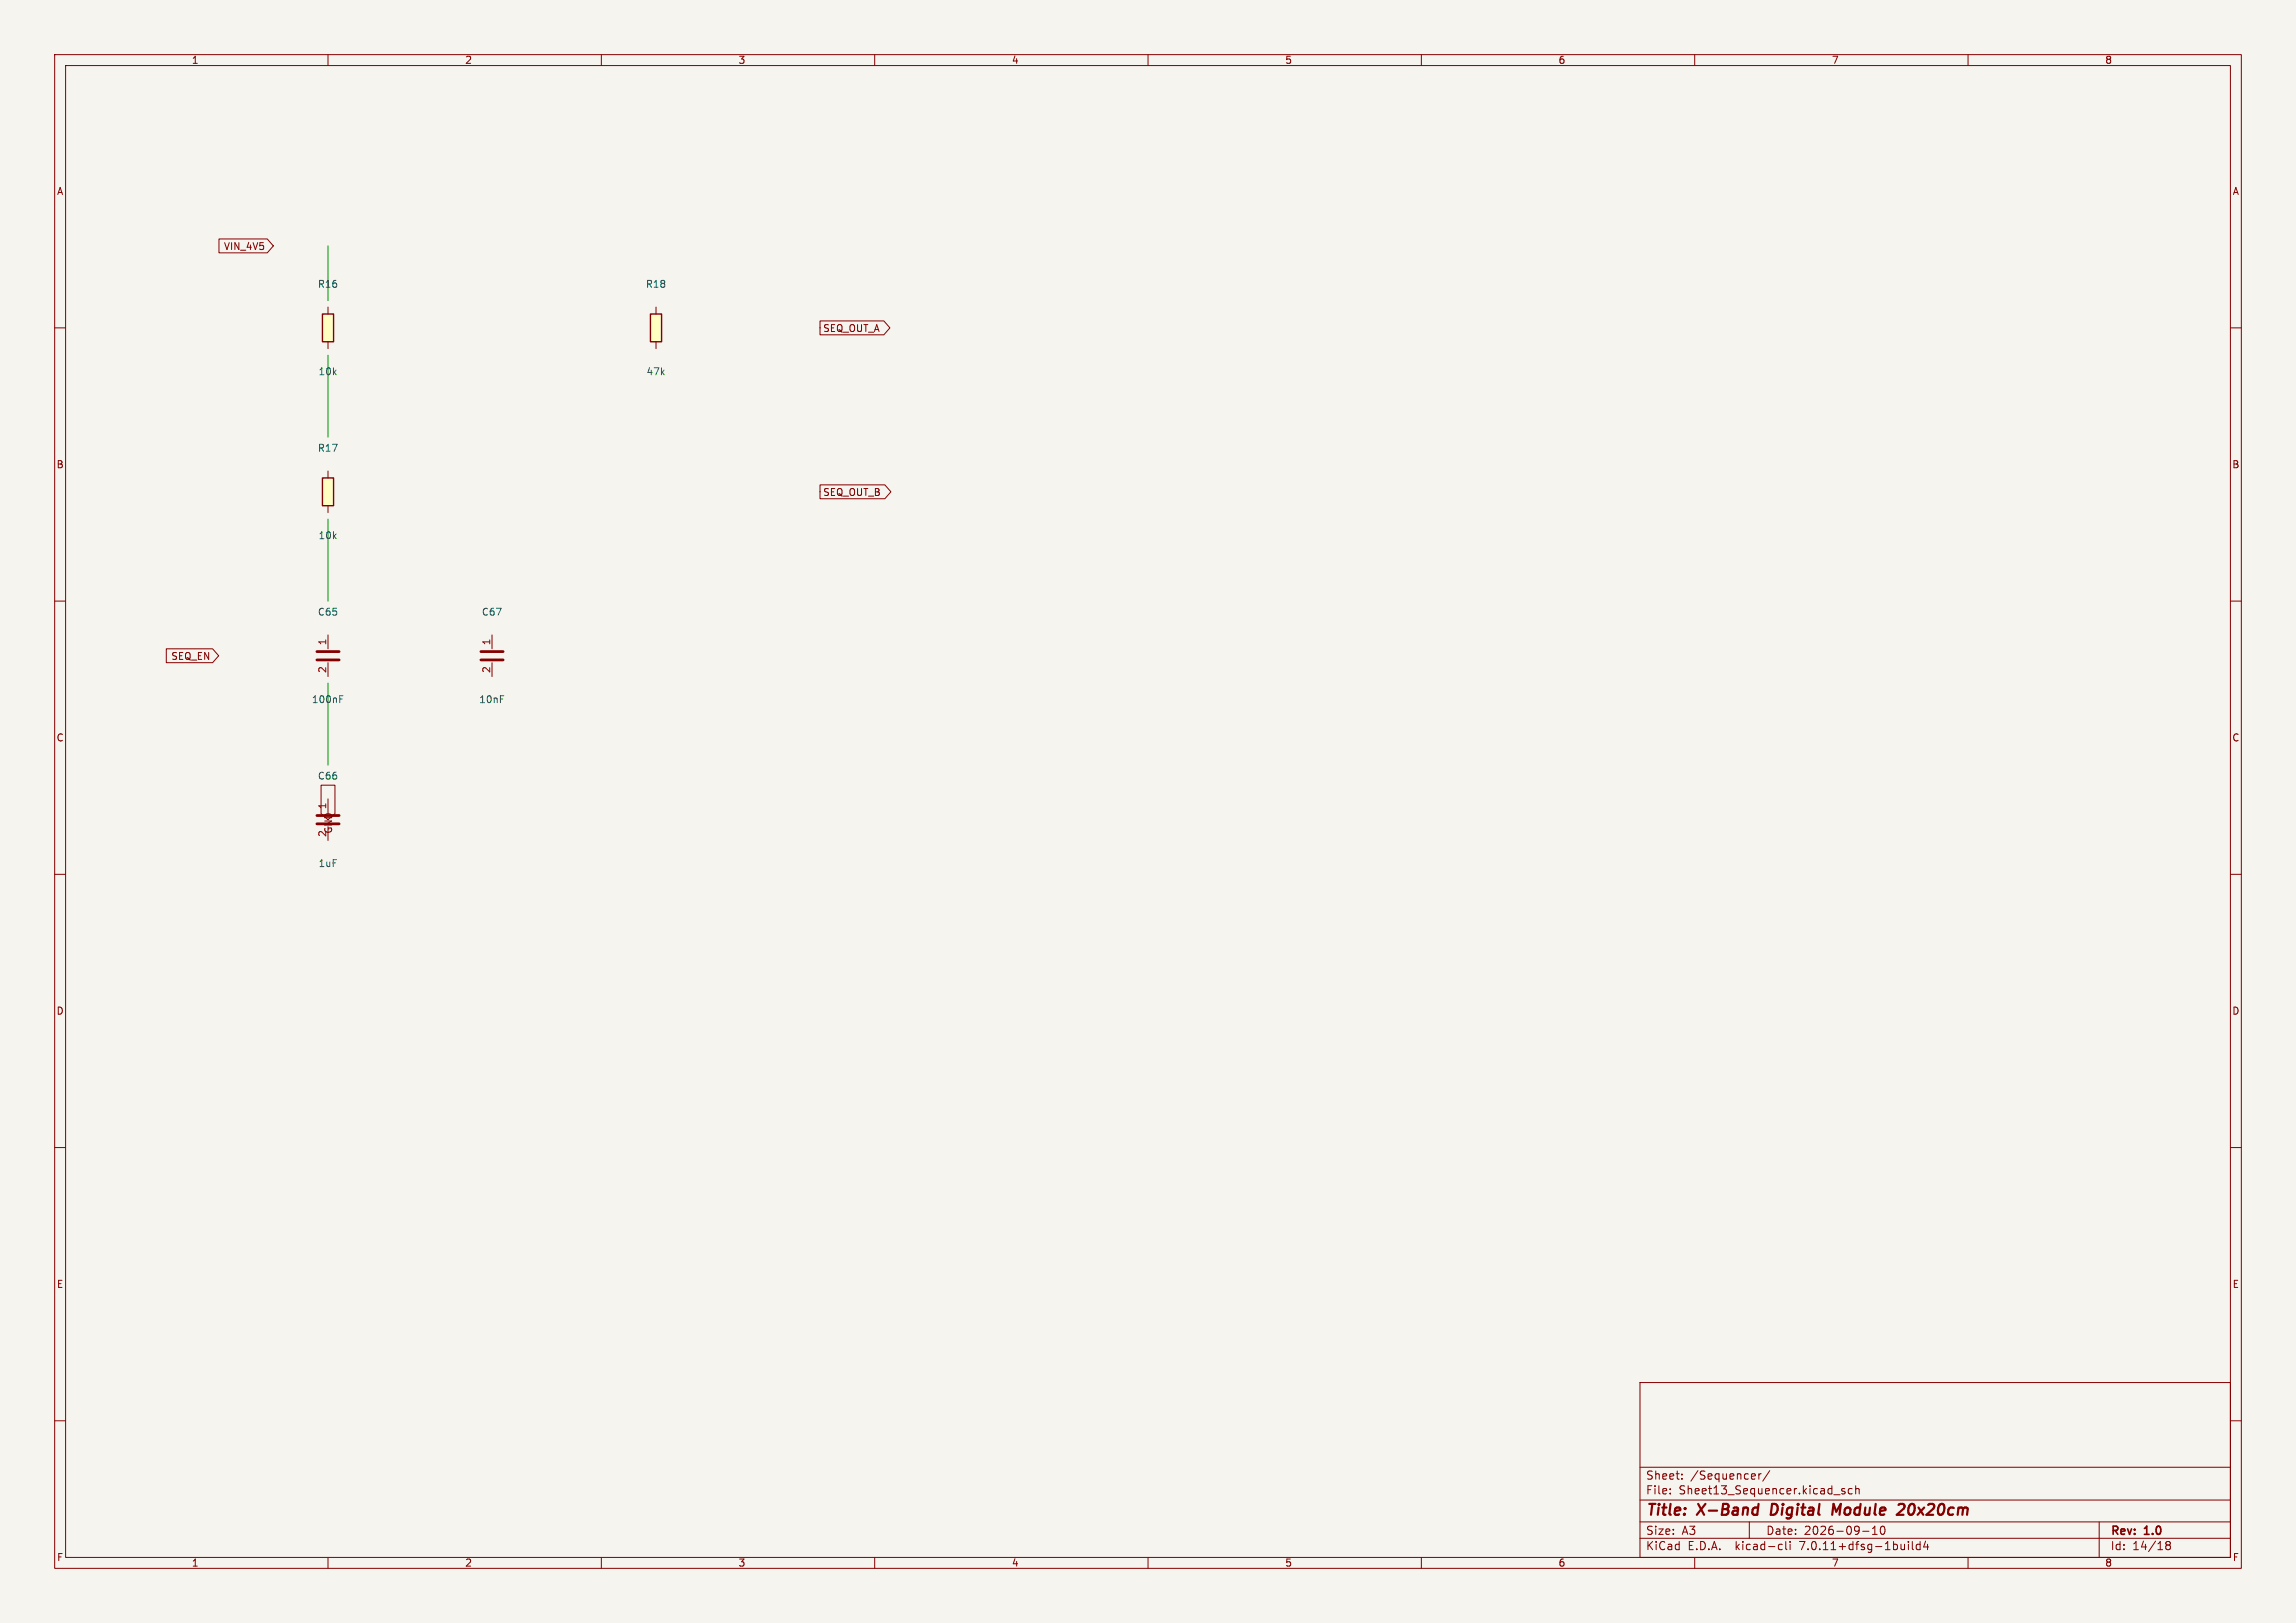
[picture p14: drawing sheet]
<svg xmlns="http://www.w3.org/2000/svg" width="420mm" height="297mm" viewBox="0 0 420 297" stroke-linecap="round" stroke-linejoin="round" font-family="sans-serif">
<defs><g id="words">
<g font-size="2.8" fill="#840000">
<text x="301" y="277.9">Title:</text>
<text x="310.6" y="277.9">X-Band</text>
<text x="324.8" y="277.9">Digital</text>
<text x="336.8" y="277.9">Module</text>
<text x="349.6" y="277.9">20x20cm</text>
</g>
<g font-size="2.1" fill="#840000">
<text x="301" y="273.7">File:</text>
<text x="301" y="271">Sheet:</text>
<text x="307.1" y="273.7">Sheet13_Sequencer.kicad_sch</text>
<text x="309.2" y="271">/Sequencer/</text>
<text x="301" y="281.1">Size:</text>
<text x="307.6" y="281.1">A3</text>
<text x="323" y="281.1">Date:</text>
<text x="330" y="281.1">2026-09-10</text>
<text x="386" y="281.3">Rev:</text>
<text x="392.4" y="281.3">1.0</text>
<text x="301" y="283.9">KiCad</text>
<text x="308.7" y="283.9">E.D.A.</text>
<text x="317.6" y="283.9">kicad-cli</text>
<text x="329.5" y="283.9">7.0.11+dfsg-1build4</text>
<text x="386" y="283.9">Id:</text>
<text x="390.1" y="283.9">14/18</text>
</g>
<g font-size="1.8" fill="#840000">
<text x="35" y="11.9">1</text>
<text x="85" y="11.9">2</text>
<text x="135" y="11.9">3</text>
<text x="185" y="11.9">4</text>
<text x="235" y="11.9">5</text>
<text x="285" y="11.9">6</text>
<text x="335" y="11.9">7</text>
<text x="385" y="11.9">8</text>
<text x="10.3" y="35.9">A</text>
<text x="408.3" y="35.9">A</text>
<text x="40.9" y="46">VIN_4V5</text>
<text x="150.5" y="61">SEQ_OUT_A</text>
<text x="10.3" y="85.9">B</text>
<text x="408.2" y="85.9">B</text>
<text x="150.5" y="91">SEQ_OUT_B</text>
<text x="31.2" y="121">SEQ_EN</text>
<text x="10.3" y="135.9">C</text>
<text x="408.2" y="135.9">C</text>
<text x="59.7" y="153.2" transform="rotate(-90 59.7 153.2)">2</text>
<text x="61" y="152.6" transform="rotate(-90 61 152.6)">GND</text>
<text x="10.3" y="185.9">D</text>
<text x="408.2" y="185.9">D</text>
<text x="10.3" y="235.9">E</text>
<text x="408.3" y="235.9">E</text>
<text x="10.3" y="285.9">F</text>
<text x="35" y="286.9">1</text>
<text x="85" y="286.9">2</text>
<text x="135" y="286.9">3</text>
<text x="185" y="286.9">4</text>
<text x="235" y="286.9">5</text>
<text x="285" y="286.9">6</text>
<text x="335" y="286.9">7</text>
<text x="385" y="286.9">8</text>
<text x="408.3" y="285.9">F</text>
</g>
<g font-size="1.8" fill="#006464">
<text x="58.1" y="52.9">R16</text>
<text x="118.1" y="52.9">R18</text>
<text x="58.2" y="68.9">10k</text>
<text x="118.2" y="68.9">47k</text>
<text x="58.1" y="82.9">R17</text>
<text x="58.2" y="98.9">10k</text>
<text x="58.1" y="112.9">C65</text>
<text x="88.1" y="112.9">C67</text>
<text x="57" y="128.9">100nF</text>
<text x="87.6" y="128.9">10nF</text>
<text x="58.1" y="142.9">C66</text>
<text x="58.2" y="158.9">1uF</text>
</g>
<g font-size="1.8" fill="#a90000">
<text x="59.7" y="118.2" transform="rotate(-90 59.7 118.2)">1</text>
<text x="89.7" y="118.2" transform="rotate(-90 89.7 118.2)">1</text>
<text x="59.7" y="123.2" transform="rotate(-90 59.7 123.2)">2</text>
<text x="89.7" y="123.2" transform="rotate(-90 89.7 123.2)">2</text>
<text x="59.7" y="148.2" transform="rotate(-90 59.7 148.2)">1</text>
</g>
</g></defs>
<path d="M0 0h420v297h-420z" fill="#f5f4ef" stroke="#f5f4ef" stroke-width=".18"/>
<g fill="none" stroke="#840000" stroke-width=".18">
<path d="M10 10h400v277h-400zM12 12h396v273h-396zM60 10v2M110 10v2M160 10v2M210 10v2M260 10v2M310 10v2M360 10v2M10 60h2M40.1 43.7h8.8l1.1 1.3-1.1 1.3h-8.8zM60 56.2v1.3"/>
<path d="M120 56.2v1.3M150 58.7h11.7l1.1 1.3-1.1 1.3h-11.7zM408 60h2M60 62.5v1.3M120 62.5v1.3M60 86.2v1.3M60 92.5v1.3M150 88.7h11.9l1.1 1.3-1.1 1.3h-11.9zM10 110h2M30.4 118.7h8.5l1.1 1.3-1.1 1.3h-8.5zM60 116.2v2.5M90 116.2v2.5"/>
<path d="M408 110h2M60 121.3v2.5M90 121.3v2.5M10 160h2M58.7 143.7h2.6v5.2l-1.3 1.1-1.3-1.1zM60 146.2v2.5M60 151.3v2.5M408 160h2M10 210h2M408 210h2M10 260h2M300 253h108v32h-108z"/>
<path d="M408 260h2M300 278.5h108M300 274.5h108M300 268.5h108M305.5 273.2v.2M305.5 272.5v.1M307.7 270.5v.2M307.7 269.8v.1M320 278.5v3M321.7 269.7v1M322.2 269.7l-.3 .1-.2 .2M323.7 269.1l-1.3 1.9"/>
<path d="M335.4 273.5h1.2M337.4 272.5l-.3-.1-.2 .2v.2l.5 .2v.3h-.5M338.8 272.5l-.4-.1-.3 .3v.4l.1 .2h.6M339.4 272.5l.3-.1 .3 .1 .1 .9M339.4 271.9v1.5M342.5 279.7l.4-.4v1.5M344.2 279.4l.1-.1a.8 .8 0 0 1 .5 .7 .8 .8 0 0 1-.5 .8 1 1 0 0 1-.1-1.4zM384 278.5v6.5M60 285v2M110 285v2M160 285v2M210 285v2"/>
<path d="M260 285v2M300 281.5h108M310 285v2M325.6 282.6l.4 .1M326 283.5l-.4 .1M326.7 282.1v1.3l.2 .2M327.4 282.1v.1M327.4 282.6v1M340.7 280.2h1.2M342.5 280.8h.9M349.1 282.1v.1M349.1 282.6v1"/>
<path d="M349.8 282.1v1.3l.2 .2M351.2 282.7l-.4-.1-.3 .3v.4l.2 .2h.5M351.2 282.1v1.5M352.2 282l-.3 1.1h.9M352.6 282.6v1M360 285v2M396.4 282.7l-.2 .3v.3l.2 .3h.3l.3-.3-.1-.4-.2-.2M396.4 282.7l-.2-.3 .2-.3h.3l.3 .3-.3 .3M396.4 282.7h.3"/>
</g>
<path d="M321.7 275.2l-.3 2M324.2 275.2l-.3 2h.5M336.7 275.2l-.8 1.4-.5-1.4-.3 2M347.6 275.2h.5a.45 .45 0 0 1 .3 .6l-.2 .3-1.2 1.1h1.2" fill="none" stroke="#840000" stroke-width=".4"/>
<path d="M58 119.2h4M88 119.2h4M58 120.8h4M88 120.8h4M58 150.8h4M58 149.2h4" fill="none" stroke="#840000" stroke-width=".51"/>
<path d="M62.1 127.9h.5M62.1 127.3h.7" fill="none" stroke="#006464" stroke-width=".18"/>
<g fill="#ffffc2" stroke="#ffffc2" stroke-width=".18">
<path d="M59 87.5h2v5h-2z"/>
<path d="M59 57.5h2v5h-2z"/>
<path d="M119 57.5h2v5h-2z"/>
</g>
<path d="M59 57.5h2v5h-2zM119 57.5h2v5h-2zM59 87.5h2v5h-2z" fill="none" stroke="#840000" stroke-width=".25"/>
<path d="M60 45v10M60 65v15M60 95v15M60 125v15" fill="none" stroke="#009600" stroke-width=".18"/>
<use href="#words"/>
</svg>
